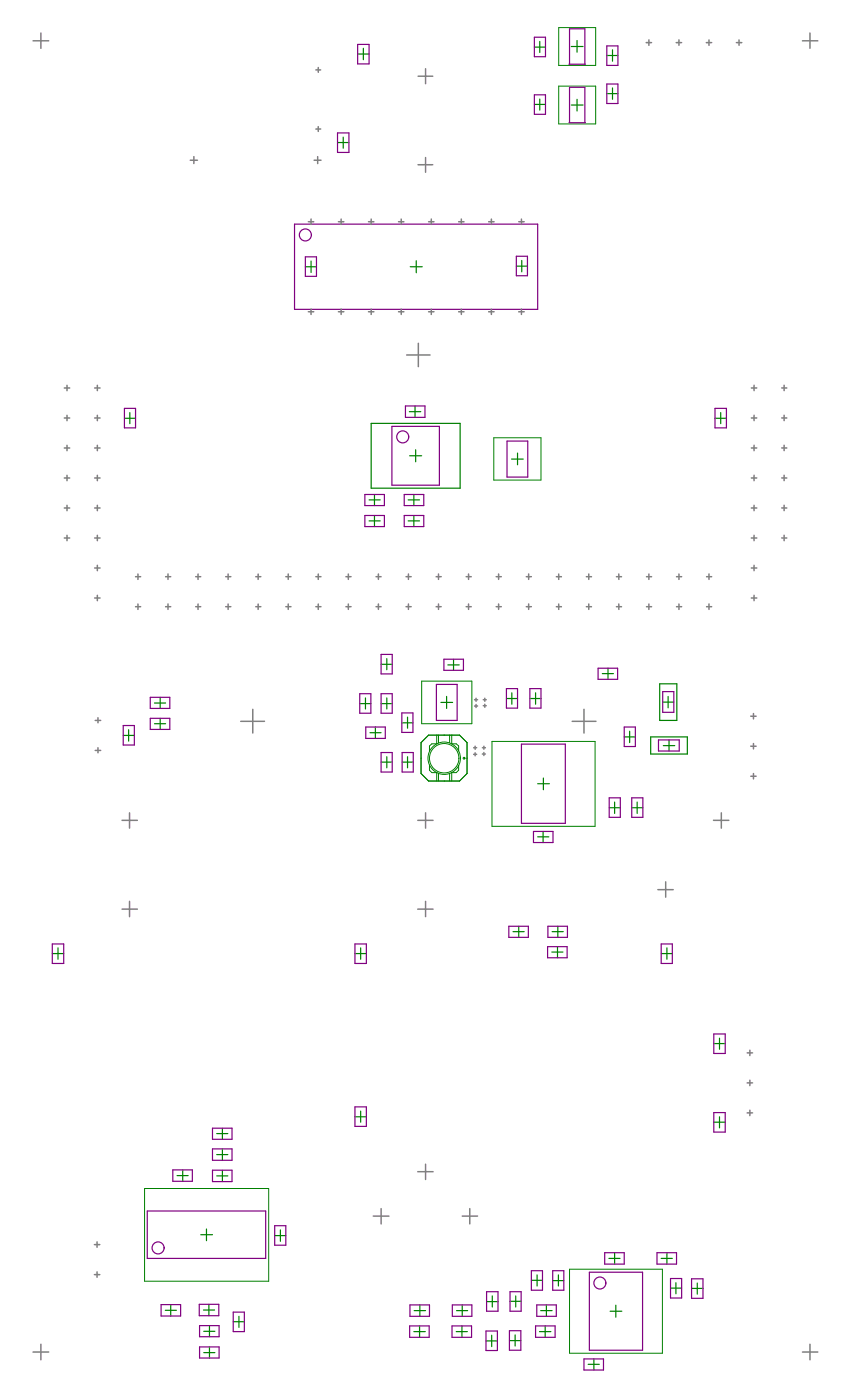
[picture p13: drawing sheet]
<svg xmlns="http://www.w3.org/2000/svg" width="240mm" height="393mm" viewBox="0 0 240 393" stroke-linecap="round" stroke-linejoin="round" font-family="sans-serif">
<g fill="none" stroke="#008000" stroke-width=".34">
<path d="M100.3 15.2h3.2M101.9 13.6v3.2M149.9 13.2h3.1M151.4 11.6v3.1M160.3 13.1h3.2M161.9 11.4v3.3M170.2 15.6h3.1M171.8 14v3.2M96.3 38.5v3.1M149.9 29.3h3.1M151.4 27.8v3.1M160.3 29.5h3.2"/>
<path d="M161.9 27.9v3.3M170.2 26.3h3.1M171.8 24.7v3.2M94.7 40h3.2M85.6 74.9h3.2M87.2 73.3v3.2M115.1 74.9h3.3M116.8 73.2v3.4M144.8 74.7h3.1M146.3 73.1v3.2M34.9 117.4h3.1M36.4 115.8v3.1"/>
<path d="M104.1 118.8h25v18.2h-25zM114.8 115.6h3.2M116.4 114v3.2M200.5 117.4h3.3M202.1 115.8v3.1M105 138.8v3.1M114.9 127.9h3.4M116.1 138.8v3.1M116.6 126.3v3.3M143.5 128.9h3.3M145.2 127.2v3.3M103.5 146.2h3.1"/>
<path d="M103.5 140.3h3.1M105 144.7v3.1M114.5 146.2h3.2M114.5 140.3h3.2M116.1 144.7v3.1M43.3 197.3h3.1M44.9 195.7v3.2M100.9 197.5h3.1M102.5 195.9v3.1M106.9 197.5h3.1M106.9 186.5h3.1M108.5 184.9v3.1"/>
<path d="M108.5 195.9v3.1M123.7 197.2h3.3M125.3 195.5v3.4M125.6 186.6h3.2M127.2 185v3.2M142 196.1h3.2M143.6 194.5v3.2M148.6 196.1h3.1M150.2 194.5v3.2M168.9 189.1h3.2M170.5 187.6v3.1M185 192h4.8v10.2h-4.8z"/>
<path d="M185.9 197.1h3.1M187.4 195.5v3.2M34.6 206.4h3.1M36.1 204.8v3.2M43.3 203.2h3.1M44.9 201.6v3.2M103.8 205.7h3.1M105.3 204.1v3.2M106.9 213.9h3.1M108.5 212.4v3.1M112.7 202.9h3.1M112.8 213.9h3.1"/>
<path d="M114.3 201.3v3.1M114.3 212.4v3.1M152.4 218.4v3.3M175.1 206.9h3.1M176.6 205.3v3.2M182.5 206.9h10.3v4.8h-10.3zM186 209.3h3.3M187.6 207.7v3.1M150.8 234.9h3.1M150.8 220h3.3M152.3 233.4v3.1M170.9 226.7h3.1"/>
<path d="M172.4 225.1v3.2M177.2 226.7h3.1M178.7 225.1v3.2M14.7 267.7h3.2M16.3 266.1v3.2M99.6 267.7h3.2M101.2 266.1v3.2M143.9 261.5h3.1M145.5 260v3.1M154.8 267.3h3.1M154.9 261.5h3.1M156.4 265.7v3.2"/>
<path d="M156.5 260v3.1M185.5 267.7h3.1M187.1 266.1v3.2M200.2 292.9h3.2M201.8 291.4v3.1M60.8 318.2h3.1M62.4 316.7v3.1M99.6 313.5h3.2M101.2 311.9v3.1M200.2 315h3.2M201.8 313.5v3.1M49.7 330h3.1"/>
<path d="M51.3 328.4v3.2M60.8 330.1h3.1M60.8 324.1h3.1M62.4 322.5v3.2M62.4 328.5v3.2M56.3 346.6h3.3M57.9 345v3.3M77 346.8h3.2M78.7 345.2v3.2M149 359.4h3.2M150.6 357.9v3.1M155 359.5h3.1"/>
<path d="M156.6 357.9v3.1M170.8 353.2h3.1M172.4 351.6v3.2M185.5 353.2h3.1M187.1 351.6v3.2M46.4 367.8h3.1M47.9 366.2v3.2M57.1 367.7h3.1M57.2 379.7h3.1M57.2 373.7h3.1M58.6 366.1v3.2M58.8 372.1v3.1"/>
<path d="M58.8 378.1v3.1M65.4 371h3.1M67 369.5v3.1M116.1 373.8h3.2M116.2 367.9h3.2M117.7 372.2v3.2M117.8 366.3v3.2M128 373.8h3.1M128.1 367.9h3.1M129.6 372.2v3.2M129.7 366.3v3.2M136.3 376.4h3.2"/>
<path d="M136.5 365.4h3.2M137.9 374.8v3.2M138.1 363.8v3.1M142.9 376.3h3.2M143.1 365.3h3.1M144.5 374.7v3.1M144.7 363.8v3.1M151.3 373.8h3.2M151.7 367.9h3.2M152.9 372.2v3.2M153.3 366.3v3.2M171.1 368.1h3.3"/>
<path d="M172.7 366.4v3.4M188.1 361.6h3.1M189.6 360.1v3.1M194 361.7h3.2M195.6 360.2v3.1M165 383h3.1M166.6 381.5v3.1"/>
</g>
<g fill="none" stroke="#008000" stroke-width=".28">
<path d="M156.7 7.8h10.4v10.6h-10.4zM156.7 24.2h10.4v10.6h-10.4zM138.5 122.9h13.2v11.9h-13.2zM118.3 191.2h14v12h-14zM118.1 208.5l2.1-2.1h8.7l2.1 2.1v8.6l-2.1 2.1h-8.7l-2.1-2.1zM120.5 214.9v1.3l.6 .7h1.5M122.5 206.4v2.4M122.5 216.8v2.4M122.6 208.8h-1.5l-.6 .6v1.4M123 206.4v2.1M123 217.1v2.1M126.1 206.4v2.1"/>
<path d="M126.1 217.1v2.1M126.5 208.8h1.5l.6 .6v1.4M126.7 206.4v2.4M126.7 216.8v2.4M128.6 214.9v1.3l-.6 .7h-1.4M138 208.1h28.9v23.9h-28.9zM40.5 333.6h34.9v26.1h-34.9zM159.7 356.3h26.1v23.6h-26.1z"/>
<circle cx="124.6" cy="212.8" r="4.1"/>
<circle cx="124.6" cy="212.8" r="4.6"/>
<circle cx="130.2" cy="212.8" r=".25"/>
</g>
<g fill="none" stroke="#800080" stroke-width=".34">
<path d="M100.3 12.5h3.2v5.4h-3.2zM149.9 10.4h3.1v5.5h-3.1zM159.6 18h4.6M159.7 18v-9.9h4.3v9.9M170.2 12.9h3.1v5.5h-3.1zM94.7 37.3h3.2v5.5h-3.2zM149.9 26.6h3.1v5.5h-3.1zM159.6 34.5h4.6M159.7 34.5v-10h4.3v10M170.2 23.6h3.1v5.5h-3.1zM82.6 62.9h68.2v23.9h-68.2zM85.6 72.1h3.2v5.5h-3.2z"/>
<path d="M144.8 71.9h3.1v5.5h-3.1zM34.9 114.6h3.1v5.5h-3.1zM109.9 119.7h13.3v16.5h-13.3zM113.7 114h5.5v3.2h-5.5zM200.5 114.6h3.3v5.5h-3.3zM102.3 138.8h5.5v3.1h-5.5zM113.4 138.8h5.5v3.1h-5.5zM142.2 123.8h5.8v10.1h-5.8zM102.3 144.7h5.5v3.1h-5.5zM113.4 144.7h5.5v3.1h-5.5zM42.1 195.7h5.5v3.2h-5.5zM100.9 194.7h3.1v5.5h-3.1z"/>
<path d="M106.9 194.7h3.1v5.5h-3.1zM106.9 183.7h3.1v5.5h-3.1zM122.4 192.1h5.8v10.1h-5.8zM124.5 185h5.5v3.2h-5.5zM142 193.3h3.2v5.5h-3.2zM148.6 193.3h3.1v5.5h-3.1zM167.8 187.6h5.4v3.1h-5.4zM185.9 194.1h3.1v5.9h-3.1zM34.6 203.7h3.1v5.4h-3.1zM42.1 201.6h5.5v3.2h-5.5zM102.6 204.1h5.5v3.2h-5.5zM106.9 211.2h3.1v5.5h-3.1z"/>
<path d="M112.7 200.1h3.1v5.5h-3.1zM112.8 211.2h3.1v5.5h-3.1zM146.3 208.9h12.3v22.2h-12.3zM175.1 204.1h3.1v5.5h-3.1zM184.7 207.7h5.8v3.1h-5.8zM149.6 233.4h5.5v3.1h-5.5zM170.9 224h3.1v5.4h-3.1zM177.2 224h3.1v5.4h-3.1zM14.7 265h3.2v5.5h-3.2zM99.6 265h3.2v5.5h-3.2zM142.7 260h5.5v3.1h-5.5zM153.6 265.7h5.5v3.2h-5.5z"/>
<path d="M153.7 260h5.5v3.1h-5.5zM185.5 265h3.1v5.5h-3.1zM200.2 290.2h3.2v5.5h-3.2zM59.6 316.7h5.5v3.1h-5.5zM99.6 310.7h3.2v5.5h-3.2zM200.2 312.3h3.2v5.5h-3.2zM41.3 339.9h33.2v13.3h-33.2zM48.5 328.4h5.5v3.2h-5.5zM59.6 322.5h5.5v3.2h-5.5zM59.6 328.5h5.5v3.2h-5.5zM77 344.1h3.2v5.4h-3.2zM149 356.7h3.2v5.5h-3.2z"/>
<path d="M155 356.7h3.1v5.5h-3.1zM165.3 357.1h14.9v21.9h-14.9zM169.6 351.6h5.5v3.2h-5.5zM184.3 351.6h5.5v3.2h-5.5zM188.1 358.9h3.1v5.5h-3.1zM194 359h3.2v5.5h-3.2zM45.2 366.2h5.5v3.2h-5.5zM55.9 366.1h5.5v3.2h-5.5zM56 372.1h5.5v3.1h-5.5zM56 378.1h5.5v3.1h-5.5zM65.4 368.3h3.1v5.5h-3.1zM114.9 372.2h5.5v3.2h-5.5z"/>
<path d="M115 366.3h5.5v3.2h-5.5zM126.8 372.2h5.5v3.2h-5.5zM126.9 366.3h5.4v3.2h-5.4zM136.3 373.6h3.2v5.5h-3.2zM136.5 362.6h3.2v5.5h-3.2zM142.9 373.5h3.2v5.5h-3.2zM143.1 362.6h3.1v5.5h-3.1zM150.2 372.2h5.5v3.2h-5.5zM150.6 366.3h5.4v3.2h-5.4zM163.8 381.5h5.5v3.1h-5.5z"/>
<circle cx="85.6" cy="66" r="1.69"/>
<circle cx="113" cy="122.6" r="1.69"/>
<circle cx="44.3" cy="350.3" r="1.69"/>
<circle cx="168.3" cy="360.2" r="1.69"/>
</g>
<g fill="none" stroke="#808080" stroke-width=".42">
<path d="M9.3 11.5h4.4M11.5 9.3v4.3M88.6 19.6h1.3M89.3 19v1.3M119.4 19.3v4.2M181.2 12h1.6M182 11.2v1.5M189.7 12h1.5M190.4 11.2v1.5M198.1 12h1.5M198.9 11.2v1.5M206.5 12h1.6"/>
<path d="M207.3 11.2v1.5M225.1 11.5h4.3M227.2 9.3v4.3M88.6 36.2h1.3M89.3 35.5v1.4M117.3 21.4h4.1M53.4 45h2M54.4 44v1.9M88.1 45h1.9M89.1 44v1.9M117.3 46.2h4.1M119.4 44.2v4.1"/>
<path d="M86.5 62.2h1.5M87.2 61.5v1.5M94.9 62.2h1.5M95.7 61.5v1.5M103.4 62.2h1.5M104.1 61.5v1.5M111.8 62.2h1.5M112.5 61.5v1.5M120.2 62.2h1.5M121 61.5v1.5M128.6 62.2h1.6M129.4 61.5v1.5"/>
<path d="M137.1 62.2h1.5M137.8 61.5v1.5M145.5 62.2h1.5M146.3 61.5v1.5M86.5 87.5h1.5M87.2 86.8v1.5M94.9 87.5h1.5M95.7 86.8v1.5M103.4 87.5h1.5M104.1 86.8v1.5M111.8 87.5h1.5M112.5 86.8v1.5"/>
<path d="M114.1 99.6h6.5M117.3 96.4v6.5M120.2 87.5h1.5M121 86.8v1.5M128.6 87.5h1.6M129.4 86.8v1.5M137.1 87.5h1.5M137.8 86.8v1.5M145.5 87.5h1.5M146.3 86.8v1.5M18 117.3h1.6M18 108.9h1.6"/>
<path d="M18.8 108.1v1.6M18.8 116.6v1.5M26.6 117.3h1.5M26.6 108.9h1.5M27.3 108.1v1.6M27.3 116.6v1.5M210.7 117.3h1.6M210.7 108.9h1.6M211.5 108.1v1.6M211.5 116.6v1.5M219.3 117.3h1.4M219.3 108.9h1.4"/>
<path d="M219.9 108.1v1.6M219.9 116.6v1.5M18 125.8h1.6M18 134.2h1.6M18.8 125v1.5M18.8 133.4v1.5M26.6 125.8h1.5M26.6 134.2h1.5M27.3 125v1.5M27.3 133.4v1.5M210.7 125.8h1.6M210.7 134.2h1.6"/>
<path d="M211.5 125v1.5M211.5 133.4v1.5M219.3 125.8h1.4M219.3 134.2h1.4M219.9 125v1.5M219.9 133.4v1.5M18 151h1.6M18 142.6h1.6M18.8 141.8v1.6M18.8 150.3v1.5M26.6 159.4h1.5M26.6 151h1.5"/>
<path d="M26.6 142.6h1.5M27.3 141.8v1.6M27.3 150.3v1.5M27.3 158.7v1.5M210.7 159.4h1.6M210.7 151h1.6M210.7 142.6h1.6M211.5 141.8v1.6M211.5 150.3v1.5M211.5 158.7v1.5M219.3 151h1.4M219.3 142.6h1.4"/>
<path d="M219.9 141.8v1.6M219.9 150.3v1.5M26.6 167.9h1.5M27.3 167.1v1.5M38 170.3h1.5M38 161.9h1.5M38.7 161.1v1.5M38.7 169.6v1.5M46.4 170.3h1.5M46.4 161.9h1.5M47.1 161.1v1.5M47.1 169.6v1.5"/>
<path d="M54.9 170.3h1.4M54.9 161.9h1.4M55.6 161.1v1.5M55.6 169.6v1.5M63.3 170.3h1.4M63.3 161.9h1.4M64 161.1v1.5M64 169.6v1.5M71.7 170.3h1.5M71.7 161.9h1.5M72.4 161.1v1.5M72.4 169.6v1.5"/>
<path d="M80.2 170.3h1.4M80.2 161.9h1.4M80.8 161.1v1.5M80.8 169.6v1.5M88.6 170.3h1.4M88.6 161.9h1.4M89.3 161.1v1.5M89.3 169.6v1.5M97 170.3h1.5M97 161.9h1.5M97.7 161.1v1.5M97.7 169.6v1.5"/>
<path d="M105.5 170.3h1.4M105.5 161.9h1.4M106.1 161.1v1.5M106.1 169.6v1.5M113.9 170.3h1.4M113.9 161.9h1.4M114.6 161.1v1.5M114.6 169.6v1.5M122.3 170.3h1.5M122.3 161.9h1.5M123 161.1v1.5M123 169.6v1.5"/>
<path d="M130.7 170.3h1.5M130.7 161.9h1.5M131.4 161.1v1.5M131.4 169.6v1.5M139.2 170.3h1.4M139.2 161.9h1.4M139.9 161.1v1.5M139.9 169.6v1.5M147.6 170.3h1.4M147.6 161.9h1.4M148.3 161.1v1.5M148.3 169.6v1.5"/>
<path d="M156 170.3h1.5M156 161.9h1.5M156.7 161.1v1.5M156.7 169.6v1.5M164.5 170.3h1.4M164.5 161.9h1.4M165.1 161.1v1.5M165.1 169.6v1.5M172.9 170.3h1.4M172.9 161.9h1.4M173.6 161.1v1.5M173.6 169.6v1.5"/>
<path d="M181.3 170.3h1.5M181.3 161.9h1.5M182 161.1v1.5M182 169.6v1.5M189.8 170.3h1.4M189.8 161.9h1.4M190.4 161.1v1.5M190.4 169.6v1.5M198.2 170.3h1.4M198.2 161.9h1.4M198.9 161.1v1.5M198.9 169.6v1.5"/>
<path d="M210.7 167.9h1.6M211.5 167.1v1.5M70.9 199.1v6.7M133.1 196.4h.9M133.1 198.2h.9M133.5 196v.8M133.5 197.8v.8M135.6 196.4h.8M135.6 198.1h.8M136 196v.8M136 197.7v.8M163.8 199.1v6.7"/>
<path d="M26.7 210.7h1.5M26.7 202.2h1.5M27.5 201.5v1.4M27.5 209.9v1.4M67.5 202.5h6.7M132.9 211.7h.8M132.9 209.9h.8M133.3 209.5v.8M133.3 211.3v.9M135.3 209.9h.8M135.3 211.7h.8M135.7 209.5v.8"/>
<path d="M135.7 211.2v.9M160.5 202.5h6.7M210.6 201.1h1.5M210.6 209.5h1.5M210.6 217.9h1.5M211.3 200.3v1.5M211.3 208.7v1.5M211.3 217.1v1.6M34.2 230.3h4.3M36.3 228.2v4.3M117.2 230.3h4.3M119.4 228.2v4.3"/>
<path d="M200.1 230.3h4.3M202.3 228.2v4.3M34.2 255.2h4.3M36.3 253v4.3M117.2 255.2h4.3M119.4 253v4.3M184.5 249.7h4.3M186.7 247.5v4.3M209.6 295.6h1.5M210.3 294.8v1.5M209.6 312.4h1.5M209.6 304h1.5"/>
<path d="M210.3 303.2v1.5M210.3 311.6v1.6M106.9 339.3v4.3M117.2 328.9h4.3M119.4 326.8v4.3M131.8 339.3v4.3M26.5 349.4h1.5M26.5 357.8h1.5M27.2 348.6v1.5M27.2 357v1.6M104.7 341.4h4.4M129.7 341.4h4.3"/>
<path d="M9.3 379.5h4.4M11.5 377.3v4.4M225.1 379.5h4.3M227.2 377.3v4.4"/>
</g>
</svg>
